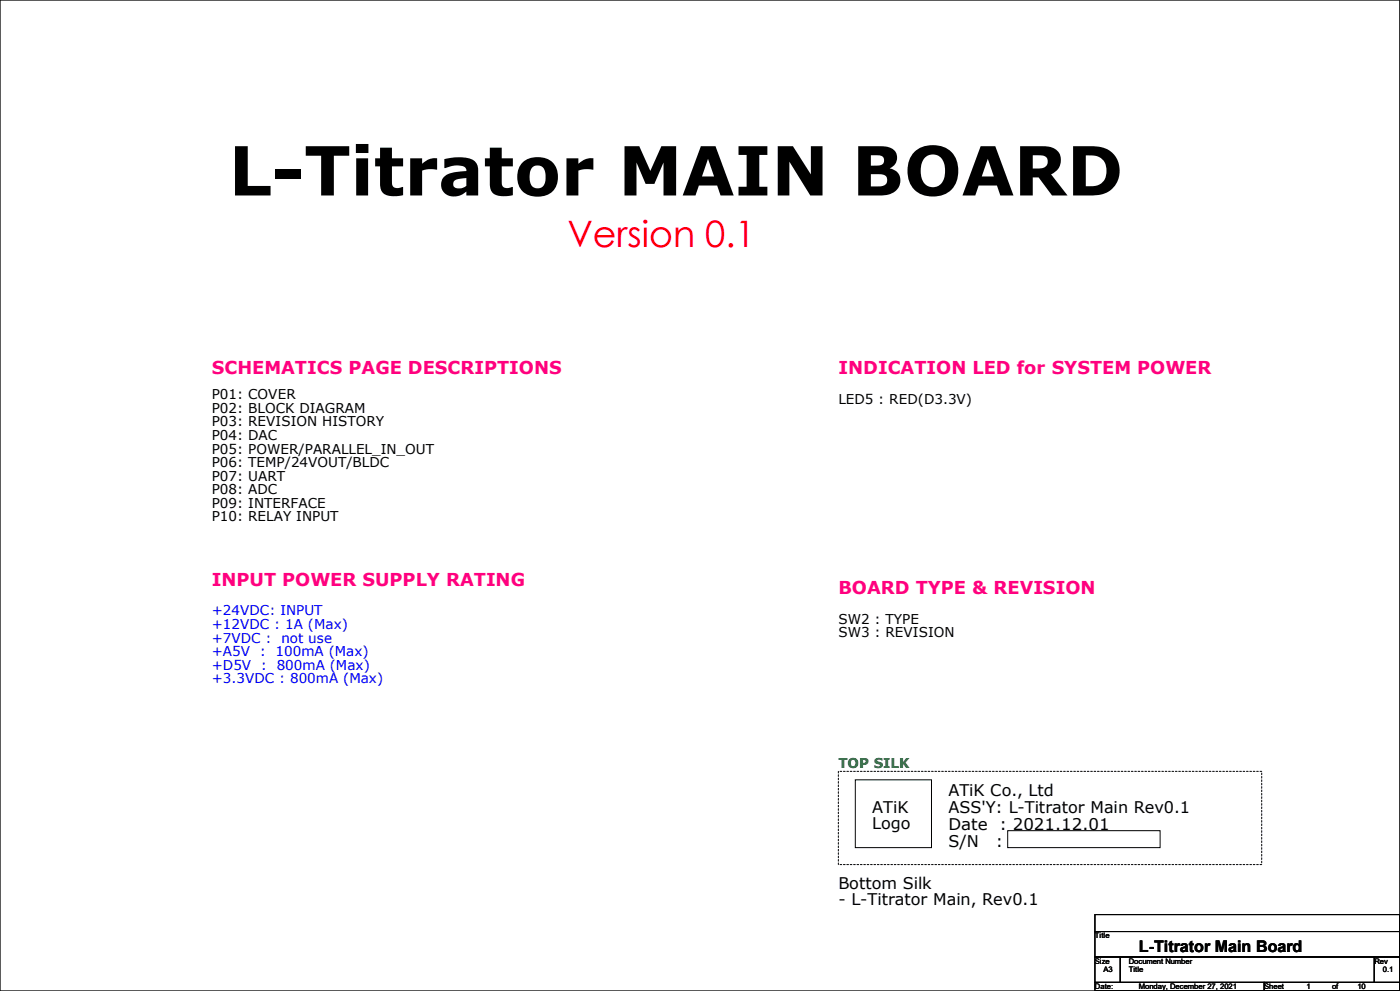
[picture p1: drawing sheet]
<svg xmlns="http://www.w3.org/2000/svg" width="420mm" height="297mm" viewBox="0 0 420 297" stroke-linecap="round" stroke-linejoin="round" font-family="sans-serif">
<defs><g id="words">
<text font-size="20.3" x="68.6" y="58.6">L-Titrator MAIN BOARD</text>
<text font-size="10.9" fill="#f00" x="170.2" y="74.2">Version 0.1</text>
<g font-size="5.3" fill="#ff0080">
<text x="63.5" y="112.1">SCHEMATICS PAGE DESCRIPTIONS</text>
<text x="251.5" y="112.1">INDICATION LED for SYSTEM POWER</text>
<text x="63.5" y="175.6">INPUT POWER SUPPLY RATING</text>
<text x="251.5" y="178.1">BOARD TYPE &amp; REVISION</text>
</g>
<g font-size="4.8">
<text x="284.5" y="238.5">ATiK Co., Ltd</text>
<text x="261.7" y="243.6">ATiK</text>
<text x="284.5" y="243.6">ASS'Y: L-Titrator Main Rev0.1</text>
<text x="261.7" y="248.5">Logo</text>
<text x="284.5" y="248.7">Date</text>
<text x="299.8" y="248.7">: 2021.12.01</text>
<text x="284.5" y="253.8">S/N</text>
<text x="298.7" y="253.8">:</text>
<text x="251.5" y="266.5">Bottom Silk</text>
<text x="251.5" y="271.3">- L-Titrator Main, Rev0.1</text>
<text x="341.7" y="285.5">L-Titrator Main Board</text>
</g>
<g font-size="4.1">
<text x="63.5" y="119.7">P01: COVER</text>
<text x="63.5" y="123.7">P02: BLOCK DIAGRAM</text>
<text x="251.5" y="120.9">LED5 : RED(D3.3V)</text>
<text x="63.5" y="127.8">P03: REVISION HISTORY</text>
<text x="63.5" y="131.9">P04: DAC</text>
<text x="63.5" y="135.9">P05: POWER/PARALLEL_IN_OUT</text>
<text x="63.5" y="140">P06: TEMP/24VOUT/BLDC</text>
<text x="63.5" y="144.1">P07: UART</text>
<text x="63.5" y="148.1">P08: ADC</text>
<text x="63.5" y="152.2">P09: INTERFACE</text>
<text x="63.5" y="156.3">P10: RELAY INPUT</text>
<text x="251.5" y="187">SW2 : TYPE</text>
<text x="251.5" y="191.1">SW3 : REVISION</text>
</g>
<g font-size="4.1" fill="#00f">
<text x="63.5" y="184.4">+24VDC: INPUT</text>
<text x="63.5" y="188.5">+12VDC : 1A (Max)</text>
<text x="63.5" y="192.6">+7VDC :</text>
<text x="63.5" y="196.6">+A5V</text>
<text x="78" y="196.6">:</text>
<text x="82.7" y="196.6">100mA (Max)</text>
<text x="84.4" y="192.6">not use</text>
<text x="63.5" y="200.7">+D5V</text>
<text x="78.3" y="200.7">:</text>
<text x="83" y="200.7">800mA (Max)</text>
<text x="63.5" y="204.8">+3.3VDC : 800mA (Max)</text>
</g>
<text font-size="4.1" fill="#008000" x="251.5" y="230.2">TOP SILK</text>
<g font-size="2.3">
<text x="328.5" y="281.3">Title</text>
<text x="328.5" y="288.9">Size</text>
<text x="331" y="291.4">A3</text>
<text x="338.6" y="288.9">Document Number</text>
<text x="338.6" y="291.4">Title</text>
<text x="412.3" y="288.9">Rev</text>
<text x="414.8" y="291.4">0.1</text>
<text x="328.5" y="296.5">Date:</text>
<text x="341.7" y="296.5">Monday, December 27, 2021</text>
<text x="379.3" y="296.5">Sheet</text>
<text x="392" y="296.5">1</text>
<text x="399.6" y="296.5">of</text>
<text x="407.2" y="296.5">10</text>
</g>
</g></defs>
<path d="M0 0h419.9v297h-419.9zM256.6 233.7h22.8v20.3h-22.8zM302.3 249h45.7v5h-45.7zM328.5 274.1h91.4v5.1h-91.4zM328.5 279.2h91.4v7.6h-91.4zM328.5 286.8h7.6v7.6h-7.6zM328.5 294.4h50.8v2.6h-50.8zM336.1 286.8h76.2v7.6h-76.2zM379.3 294.4h40.6v2.6h-40.6zM412.3 286.8h7.6v7.6h-7.6z" fill="none" stroke="#000" stroke-width=".3"/>
<path d="M251.5 231.2h127v27.9h-127z" fill="none" stroke="#000" stroke-width=".3" stroke-dasharray=".5"/>
<use href="#words"/>
</svg>
